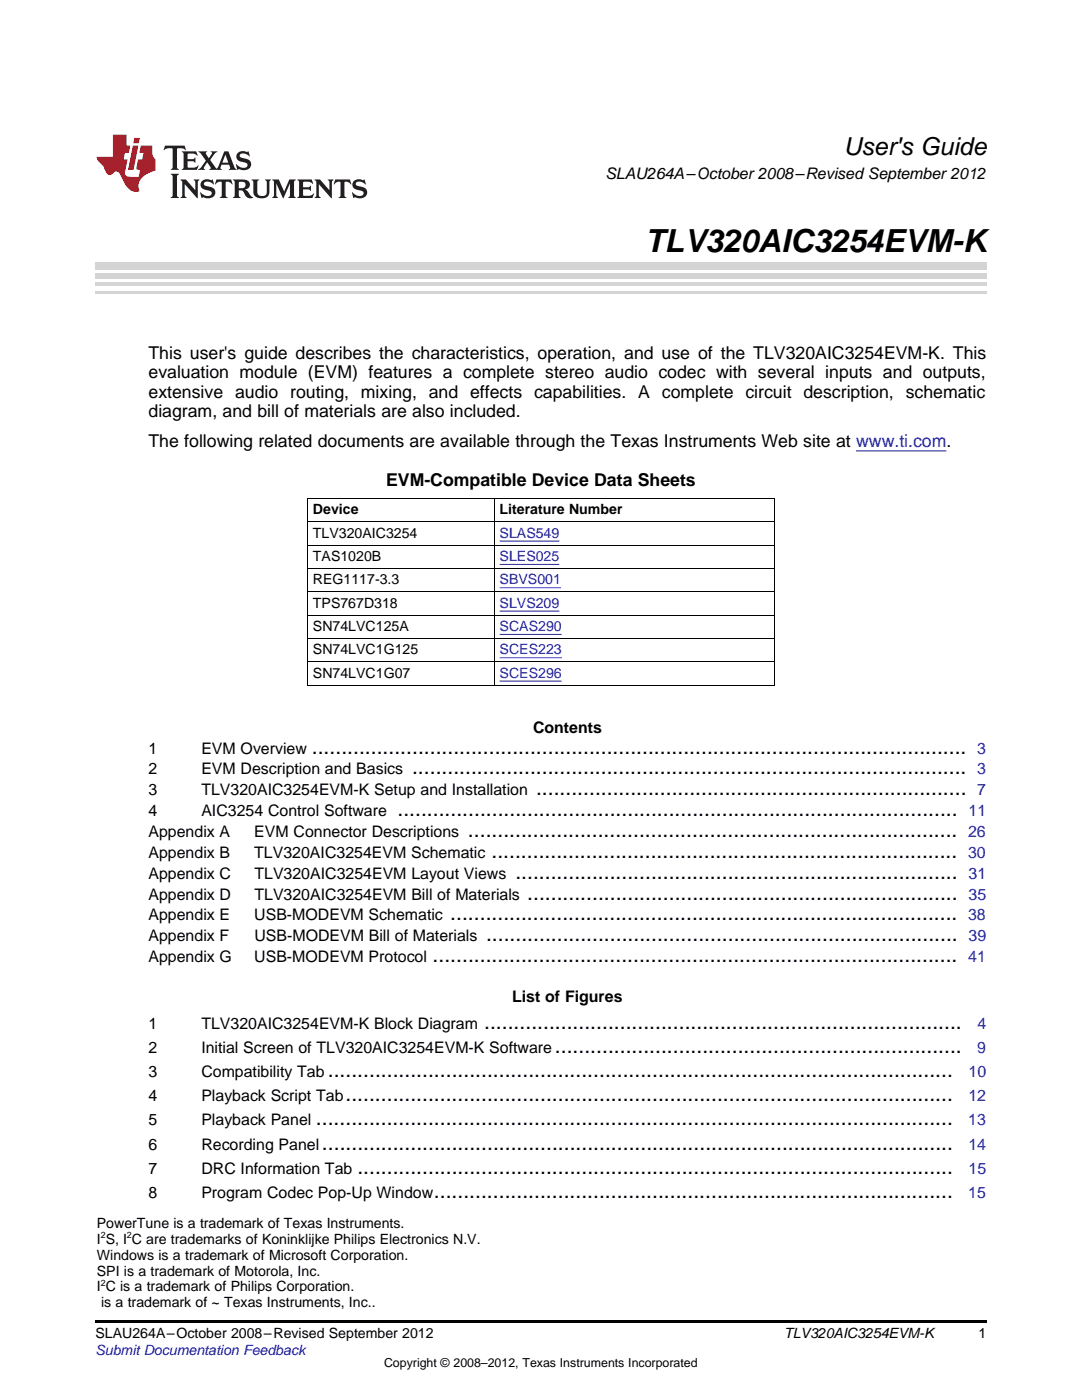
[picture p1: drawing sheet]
<svg xmlns="http://www.w3.org/2000/svg" width="216mm" height="279mm" viewBox="0 0 216 279" stroke-linecap="round" stroke-linejoin="round" font-family="sans-serif">
<defs><g id="words">
<text font-size="6.3" x="128.7" y="50.2">TLV320AIC3254EVM-K</text>
<text font-size="4.9" x="168.3" y="30.9">User's Guide</text>
<g font-size="4.2">
<text x="62.2" y="150.4">...............................................................................................................</text>
<text x="82.2" y="154.6">..............................................................................................</text>
<text x="107" y="158.7">.........................................................................</text>
<text x="79.3" y="162.9">...............................................................................................</text>
<text x="93.4" y="167">...................................................................................</text>
<text x="98.1" y="171.2">...............................................................................</text>
<text x="102.8" y="175.4">...........................................................................</text>
<text x="105.2" y="179.5">.........................................................................</text>
<text x="89.8" y="183.7">......................................................................................</text>
<text x="97" y="187.9">................................................................................</text>
<text x="86.3" y="192">.........................................................................................</text>
<text x="96.6" y="205.4">.................................................................................</text>
<text x="65.4" y="215">..........................................................................................................</text>
<text x="110.7" y="210.2">.....................................................................</text>
<text x="68.9" y="219.8">.......................................................................................................</text>
<text x="63" y="224.6">............................................................................................................</text>
<text x="64.2" y="229.4">...........................................................................................................</text>
<text x="71.3" y="234.2">.....................................................................................................</text>
<text x="86.6" y="239">........................................................................................</text>
</g>
<g font-size="3.5">
<text x="29.6" y="71.6">This user's guide describes the characteristics, operation, and use of the TLV320AIC3254EVM-K. This</text>
<text x="29.6" y="75.5">evaluation module (EVM) features a complete stereo audio codec with several inputs and outputs,</text>
<text x="29.6" y="79.4">extensive audio routing, mixing, and effects capabilities. A complete circuit description, schematic</text>
<text x="29.6" y="83.3">diagram, and bill of materials are also included.</text>
<text x="29.6" y="89.3">The following related documents are available through the Texas Instruments Web site at www.ti.com.</text>
<text x="77" y="97">EVM-Compatible Device Data Sheets</text>
</g>
<g font-size="3.2">
<text x="120.8" y="35.7">SLAU264A–October 2008–Revised September 2012</text>
<text x="106.4" y="146.3">Contents</text>
<text x="29.6" y="150.4">1</text>
<text x="29.6" y="154.6">2</text>
<text x="40.2" y="150.4">EVM Overview</text>
<text x="40.2" y="154.6">EVM Description and Basics</text>
<text x="29.6" y="158.7">3</text>
<text x="40.2" y="158.7">TLV320AIC3254EVM-K Setup and Installation</text>
<text x="29.6" y="162.9">4</text>
<text x="29.6" y="167">Appendix A</text>
<text x="40.2" y="162.9">AIC3254 Control Software</text>
<text x="50.7" y="167">EVM Connector Descriptions</text>
<text x="29.6" y="171.2">Appendix B</text>
<text x="50.7" y="171.2">TLV320AIC3254EVM Schematic</text>
<text x="29.6" y="175.4">Appendix C</text>
<text x="29.6" y="179.5">Appendix D</text>
<text x="50.8" y="175.4">TLV320AIC3254EVM Layout Views</text>
<text x="50.8" y="179.5">TLV320AIC3254EVM Bill of Materials</text>
<text x="29.6" y="183.7">Appendix E</text>
<text x="50.7" y="183.7">USB-MODEVM Schematic</text>
<text x="29.6" y="187.9">Appendix F</text>
<text x="50.8" y="187.9">USB-MODEVM Bill of Materials</text>
<text x="29.6" y="192">Appendix G</text>
<text x="50.7" y="192">USB-MODEVM Protocol</text>
<text x="102.2" y="199.9">List of Figures</text>
<text x="29.6" y="205.4">1</text>
<text x="40.2" y="205.4">TLV320AIC3254EVM-K Block Diagram</text>
<text x="29.6" y="210.2">2</text>
<text x="29.6" y="215">3</text>
<text x="40.2" y="210.2">Initial Screen of TLV320AIC3254EVM-K Software</text>
<text x="40.2" y="215">Compatibility Tab</text>
<text x="29.6" y="219.8">4</text>
<text x="40.2" y="219.8">Playback Script Tab</text>
<text x="29.6" y="224.6">5</text>
<text x="40.2" y="224.6">Playback Panel</text>
<text x="29.6" y="229.4">6</text>
<text x="40.2" y="229.4">Recording Panel</text>
<text x="29.6" y="234.2">7</text>
<text x="29.6" y="239">8</text>
<text x="40.2" y="234.2">DRC Information Tab</text>
<text x="40.2" y="239">Program Codec Pop-Up Window</text>
</g>
<g font-size="3.2" fill="#00f">
<text x="195" y="150.4">3</text>
<text x="195" y="154.6">3</text>
<text x="195" y="158.7">7</text>
<text x="193.2" y="167">26</text>
<text x="193.3" y="162.9">11</text>
<text x="193.2" y="171.2">30</text>
<text x="193.3" y="175.4">31</text>
<text x="193.3" y="179.5">35</text>
<text x="193.2" y="183.7">38</text>
<text x="193.3" y="187.9">39</text>
<text x="193.2" y="192">41</text>
<text x="195" y="205.4">4</text>
<text x="193.3" y="215">10</text>
<text x="195" y="210.2">9</text>
<text x="193.2" y="219.8">12</text>
<text x="193.2" y="224.6">13</text>
<text x="193.2" y="229.4">14</text>
<text x="193.2" y="239">15</text>
<text x="193.3" y="234.2">15</text>
</g>
<g font-size="2.8">
<text x="62.4" y="102.6">Device</text>
<text x="62.4" y="107.3">TLV320AIC3254</text>
<text x="99.7" y="102.6">Literature Number</text>
<text x="62.4" y="111.9">TAS1020B</text>
<text x="62.4" y="116.6">REG1117-3.3</text>
<text x="62.4" y="121.2">TPS767D318</text>
<text x="62.4" y="125.9">SN74LVC125A</text>
<text x="62.4" y="130.6">SN74LVC1G125</text>
<text x="62.4" y="135.2">SN74LVC1G07</text>
<text x="19.3" y="245">PowerTune is a trademark of Texas Instruments.</text>
<text x="19.3" y="248.2">I S, I C are trademarks of Koninklijke Philips Electronics N.V.</text>
<text x="19.3" y="251.4">Windows is a trademark of Microsoft Corporation.</text>
<text x="19.3" y="254.6">SPI is a trademark of Motorola, Inc.</text>
<text x="19.3" y="257.7">I C is a trademark of Philips Corporation.</text>
<text x="20.2" y="260.9">is a trademark of ~ Texas Instruments, Inc..</text>
<text x="19" y="267.1">SLAU264A–October 2008–Revised September 2012</text>
<text x="156.5" y="267.1">TLV320AIC3254EVM-K</text>
<text x="195.3" y="267">1</text>
</g>
<g font-size="2.8" fill="#00f">
<text x="99.7" y="107.3">SLAS549</text>
<text x="99.7" y="111.9">SLES025</text>
<text x="99.7" y="116.6">SBVS001</text>
<text x="99.7" y="121.2">SLVS209</text>
<text x="99.7" y="125.9">SCAS290</text>
<text x="99.7" y="130.6">SCES223</text>
<text x="99.7" y="135.2">SCES296</text>
<text x="19" y="270.4">Submit Documentation Feedback</text>
</g>
<text font-size="2.5" x="76.6" y="272.7">Copyright © 2008–2012, Texas Instruments Incorporated</text>
<g font-size="1.8">
<text x="20.1" y="247.1">2</text>
<text x="25.3" y="247.1">2</text>
<text x="20.1" y="256.6">2</text>
</g>
</g></defs>
<path d="M32.9 29.1l-.3 .9h.1a1.64 1.64 0 0 1 1.7-.3l.1 3.6-.4 .6h1.6l-.4-.6v-3.5v-.1l.4-.1a1.36 1.36 0 0 1 1.3 .4h.1l-.3-.9zM36.3 30.2l.3 .3v.3v2.5v.3l-.3 .3h3l.3-.9h-.1a1.87 1.87 0 0 1-2 .4l-.1-1.2h1.2l.4 .3v-1.1l-.4 .3-1.2 .1 .1-1.1 .2-.1a1.66 1.66 0 0 1 1.7 .5l.1-.1-.3-.8zM39.6 30.2l1.5 1.9-.9 1.2-.7 .6h1.4l-.3-.3 .7-1.2 .8 1.2-.3 .3h2.5l-.3-.3 .2-.7h1.5l.2 .6-.3 .4h1.6l-.4-.5-1.2-3.2h-.8l-1.2 2.9-.4 .6-1.3-1.8 .9-1.1 .6-.6h-1.4l.3 .3-.6 1.1-.6-1 .2-.4zM45 30.8l.6 1.7h-1.2zM47.4 30.6a1.04 1.04 0 0 0-.2 1.1 1.04 1.04 0 0 0 1 .6l1 .2a.5 .5 0 0 1 .2 .6 .5 .5 0 0 1-.5 .4 1.76 1.76 0 0 1-1.7-.8l-.1 .1 .3 1.1 .2-.1a2.54 2.54 0 0 0 2.2-.3 1.12 1.12 0 0 0 .2-1.2 1.12 1.12 0 0 0-1-.6l-1-.3a.4 .4 0 0 1-.2-.4 .4 .4 0 0 1 .4-.3 1.6 1.6 0 0 1 1.6 .5h.1l-.3-1-.3 .2-.2-.1a1.62 1.62 0 0 0-1.7 .3zM34.1 34.7l.3 .3 .1 .3v3.6l-.1 .3-.3 .3h1.6l-.3-.3-.1-.3v-3.6l.1-.3 .3-.3zM36 35.8l.4 .6v2.5l-.1 .3-.3 .3h1.2l-.3-.6v-2.1l2.6 2.8v-3.2l.3-.6h-1.2l.3 .4 .1 1.7-1.9-2.1zM40.3 36.2a1.04 1.04 0 0 0-.2 1.1 1.04 1.04 0 0 0 .9 .6l1 .3a.5 .5 0 0 1 .2 .5 .5 .5 0 0 1-.4 .4 1.76 1.76 0 0 1-1.8-.7h-.1l.3 1.1 .2-.1a2.55 2.55 0 0 0 2.3-.3 1.12 1.12 0 0 0 .2-1.2 1.12 1.12 0 0 0-1-.6l-1-.3a.41 .41 0 0 1-.2-.4 .41 .41 0 0 1 .4-.3 1.6 1.6 0 0 1 1.5 .5h.1l-.3-1-.2 .2-.2-.1a1.64 1.64 0 0 0-1.7 .3zM43.2 35.8l-.3 1h.1a.95 .95 0 0 1 1.2-.5v2.6v.3l-.4 .3h1.6l-.3-.3-.1-.3v-2.4l.3-.2a1.02 1.02 0 0 1 1 .5h.1l-.3-1zM46.5 35.8l.3 .4v.2v2.5v.3l-.3 .3h1.5l-.3-.3-.1-1.2a.9 .9 0 0 1 1.2 .8 1.07 1.07 0 0 0 1.7 .6 1.97 1.97 0 0 1-1.1-1.3l-.5-.3a.98 .98 0 0 0 1-1 .98 .98 0 0 0-1-.9zM47.7 36.3h.2a.81 .81 0 0 1 1.1 .6 .64 .64 0 0 1-.7 .7h-.7zM50.2 35.8l.3 .4 .1 .2v1.9a1.59 1.59 0 0 0 2.1 1.2 1.15 1.15 0 0 0 1.1-1.2v-2.1l.3-.4h-1.2l.3 .6v1.9a.97 .97 0 0 1-.7 .9 .97 .97 0 0 1-1.1-.6l-.1-2.2 .1-.2 .3-.4zM54.3 35.8l.3 .4 .1 .2v2.5l-.4 .6h1.2l-.4-.6v-2.3l1.4 3 1.4-3v2.3l-.4 .6h1.5l-.3-.3v-.3v-2.5v-.2l.3-.4h-1.3l-1 2.4-1.1-2.4zM59.3 35.8l.3 .4 .1 .2v2.5l-.1 .3-.3 .3h3l.4-.8-.1-.1a1.88 1.88 0 0 1-2.1 .4v-1.2h1.2l.3 .3v-1l-.3 .2-1.2 .1v-1l.3-.1a1.66 1.66 0 0 1 1.6 .4h.1l-.3-.9zM62.8 35.8l.3 .6v2.5v.3l-.3 .3h1.2l-.4-.6v-2.1l2.6 2.8v-3.2l.3-.6h-1.1l.3 .4v1.7l-1.8-2.1zM66.9 35.8l-.3 1h.1a.95 .95 0 0 1 1.2-.5v2.6v.3l-.4 .3h1.6l-.3-.3-.1-.3v-2.4l.3-.2a1.02 1.02 0 0 1 1 .5h.1l-.3-1zM70.6 36.2a1.04 1.04 0 0 0-.2 1.1 1.04 1.04 0 0 0 .9 .6l1 .3a.5 .5 0 0 1 .2 .5 .5 .5 0 0 1-.4 .4 1.75 1.75 0 0 1-1.8-.7h-.1l.3 1.1 .2-.1a2.56 2.56 0 0 0 2.3-.3 1.12 1.12 0 0 0 .2-1.2 1.12 1.12 0 0 0-1-.6l-1-.3a.4 .4 0 0 1-.2-.4 .4 .4 0 0 1 .4-.3 1.6 1.6 0 0 1 1.5 .5h.1l-.3-1-.2 .2-.2-.1a1.64 1.64 0 0 0-1.7 .3z" fill="#231f20"/>
<path d="M22.5 26.9v4.4h-3.2a2.57 2.57 0 0 0 1.2 1.7l.4 .8a1.22 1.22 0 0 0 1.3 1.1l.2-.2a.9 .9 0 0 1 1-.5 .9 .9 0 0 1 .7 .9l.5 1.1a2.58 2.58 0 0 0 3.3 1.9 2.35 2.35 0 0 1 .9-3.1l1.1-.6 1.1-.3v-2.3a1.45 1.45 0 0 1-.6-1.3v-1.5h-2.3l-.3 1.5h.8l-.2 1.3h-.9l-.3 1.6 .1 .4 .7 .1-.3 1.4h-1.1a1.52 1.52 0 0 1-1.7-.6l.6-2.9h-.8l.2-1.3h.8l.3-1.5h-.7v-2.1zM26.5 29l-1 4.9h1.2l.9-4.9zM26.8 27.5l-.2 1.1h1.1l.2-1.1z" fill="#ee1d23"/>
<path d="M19 263.5h177.8v.6h-177.8z" fill="#000"/>
<path d="M61.4 99.5h93.1M61.4 99.5v37.3M98.6 99.5v37.3M154.5 99.5v37.3M61.4 118.1h93.1M61.4 113.4h93.1M61.4 108.8h93.1M61.4 104.1h93.1M61.4 136.7h93.1M61.4 132.1h93.1M61.4 127.4h93.1M61.4 122.7h93.1" fill="none" stroke="#000" stroke-width=".2"/>
<path d="M19 58.3h177.8" fill="none" stroke="#d4d4d4" stroke-width=".42"/>
<g fill="#d4d4d4">
<path d="M19 56.3h177.8v.7h-177.8z"/>
<path d="M19 54.5h177.8v1.1h-177.8z"/>
<path d="M19 52.4h177.8v1.4h-177.8z"/>
</g>
<path d="M170.8 90h18.1M99.7 108h11.9M99.7 112.6h11.9M99.7 117.3h12.2M99.7 122h11.9M99.7 126.6h12.4M99.7 131.3h12.4M99.7 135.9h12.4" fill="none" stroke="#00f" stroke-width=".2"/>
<use href="#words"/>
</svg>
